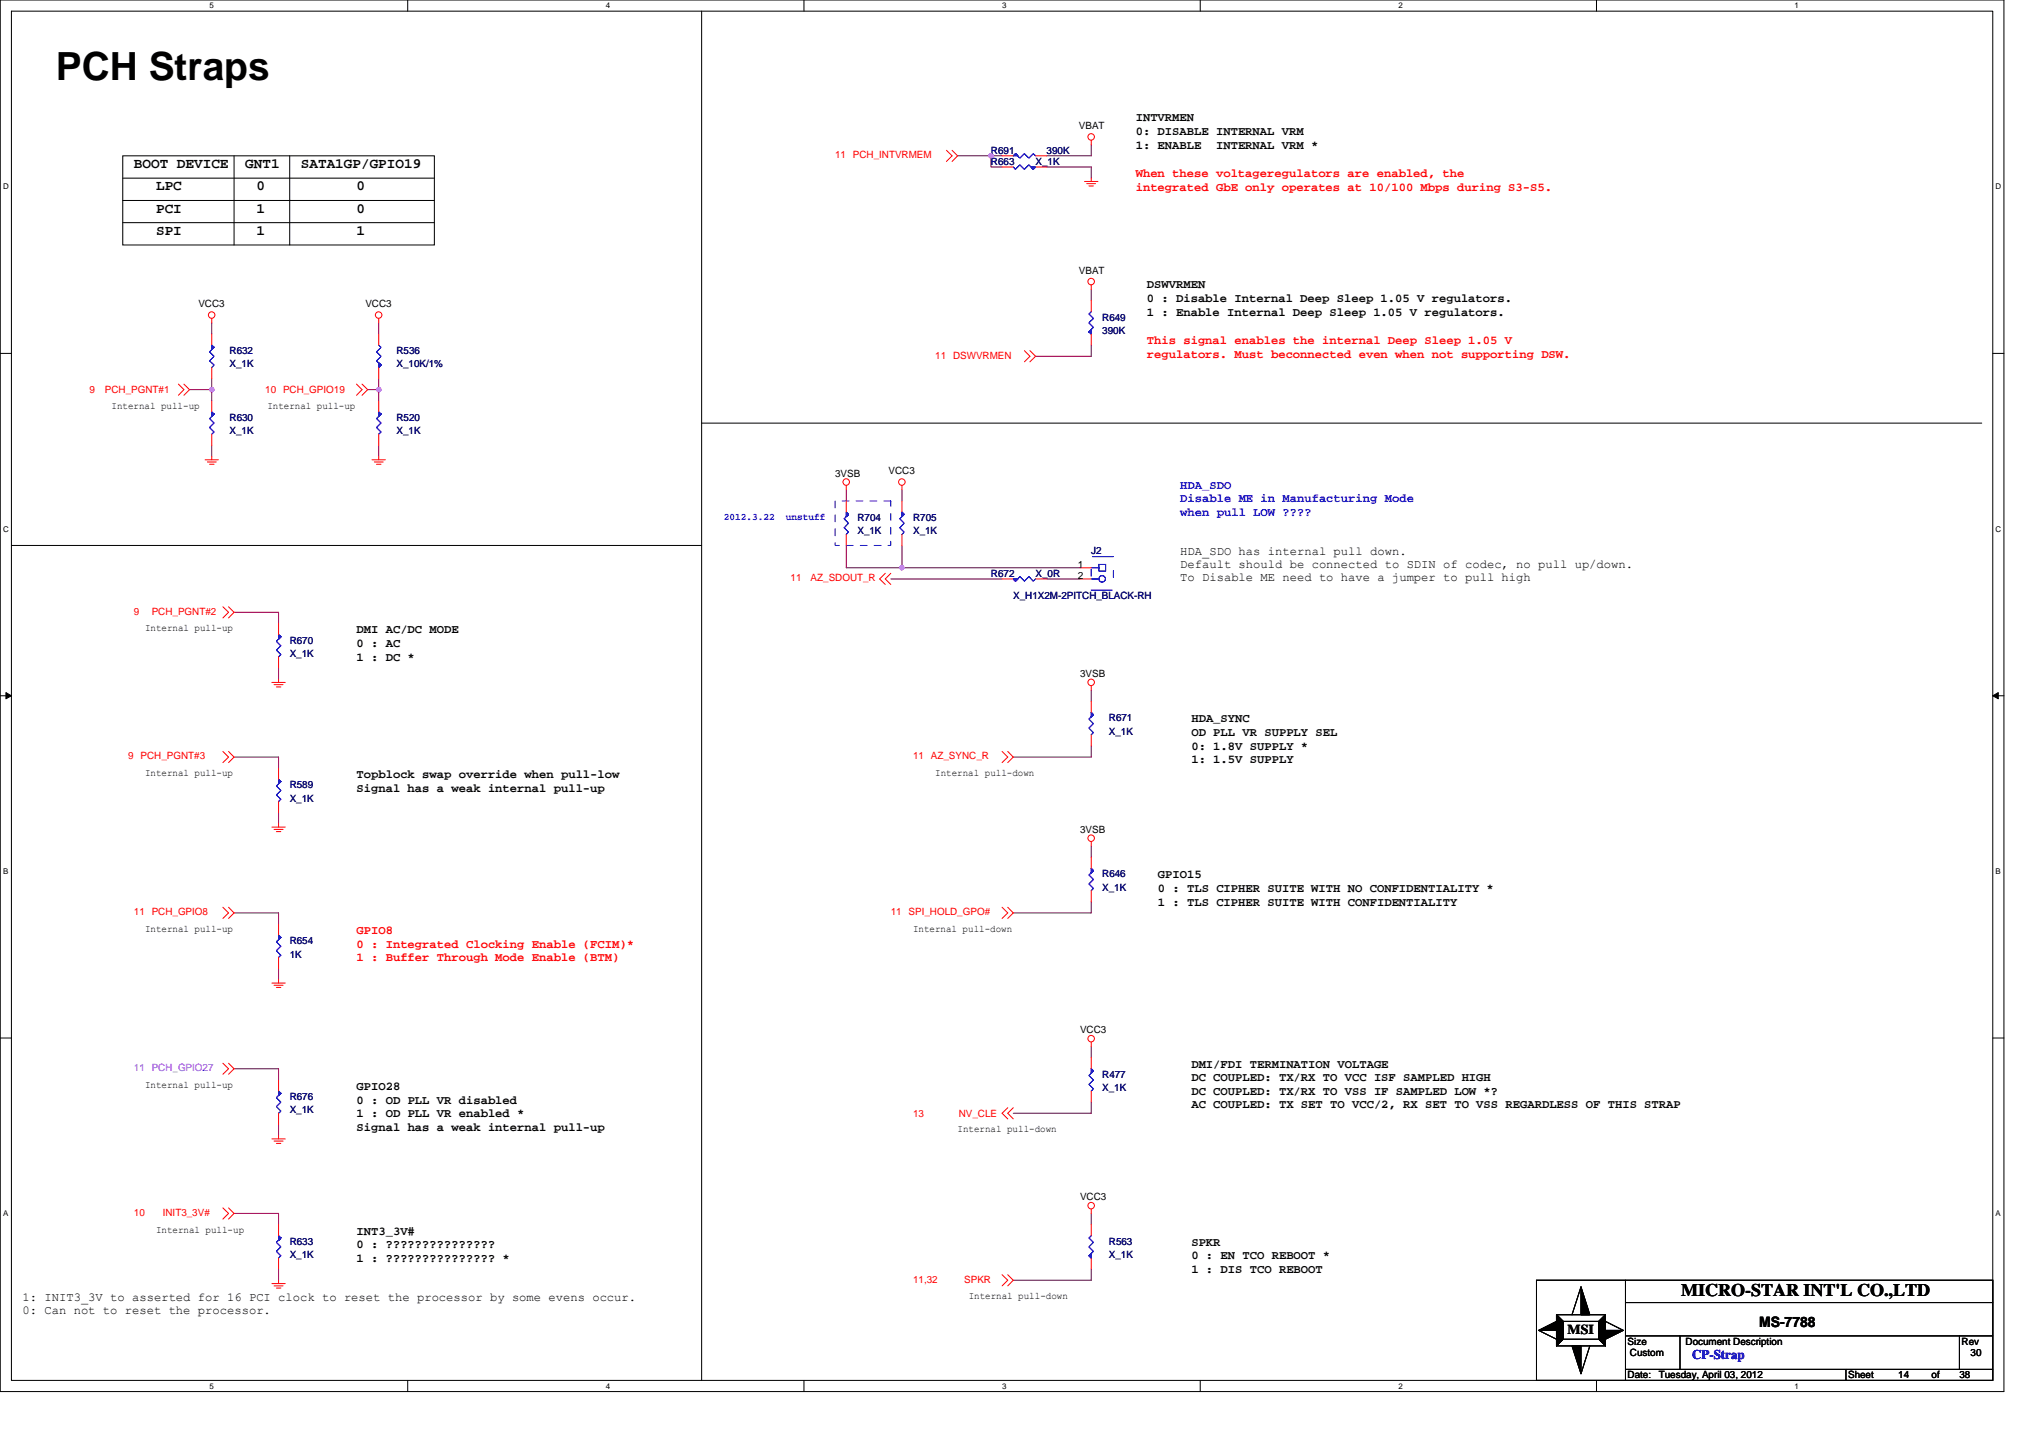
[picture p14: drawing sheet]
<svg xmlns="http://www.w3.org/2000/svg" width="297mm" height="210mm" viewBox="0 0 297 210" stroke-linecap="round" stroke-linejoin="round" font-family="sans-serif">
<defs><g id="words">
<text font-size="5.7" x="8.2" y="11.6">PCH Straps</text>
<text font-size="2.6" x="245.5" y="189.3">MICRO-STAR INT'L CO.,LTD</text>
<g font-size="2.1">
<text x="19.6" y="24.5">BOOT DEVICE</text>
<text x="22.8" y="27.8">LPC</text>
<text x="35.8" y="24.5">GNT1</text>
<text x="37.4" y="27.8">0</text>
<text x="43.9" y="24.5">SATA1GP/GPIO19</text>
<text x="52.1" y="27.8">0</text>
<text x="22.8" y="31">PCI</text>
<text x="22.8" y="34.3">SPI</text>
<text x="37.4" y="34.3">1</text>
<text x="37.4" y="31">1</text>
<text x="52.1" y="31">0</text>
<text x="52.1" y="34.3">1</text>
<text x="256.9" y="193.8">MS-7788</text>
</g>
<text font-size="2" x="228.9" y="194.8">MSI</text>
<text font-size="1.9" fill="#00f" x="247.1" y="198.5">CP-Strap</text>
<g font-size="1.8">
<text x="165.9" y="17.7">INTVRMEN</text>
<text x="165.9" y="19.7">0: DISABLE INTERNAL VRM</text>
<text x="165.9" y="21.7">1: ENABLE</text>
<text x="177.6" y="21.7">INTERNAL VRM *</text>
<text x="167.5" y="42.1">DSWVRMEN</text>
<text x="167.5" y="44.1">0 : Disable Internal Deep Sleep 1.05 V regulators.</text>
<text x="167.5" y="46.1">1 : Enable Internal Deep Sleep 1.05 V regulators.</text>
<text x="172.4" y="81">HDA_SDO has internal pull down.</text>
<text x="172.4" y="82.9">Default should be connected to SDIN of codec, no pull up/down.</text>
<text x="172.4" y="84.8">To Disable ME need to have a jumper to pull high</text>
<text x="52.1" y="92.5">DMI AC/DC MODE</text>
<text x="52.1" y="94.5">0 : AC</text>
<text x="52.1" y="96.5">1 : DC *</text>
<text x="174" y="105.5">HDA_SYNC</text>
<text x="174" y="107.5">OD PLL VR SUPPLY SEL</text>
<text x="52.1" y="113.6">Topblock swap override when pull-low</text>
<text x="174" y="109.5">0: 1.8V SUPPLY *</text>
<text x="174" y="111.5">1: 1.5V SUPPLY</text>
<text x="52.1" y="115.6">Signal has a weak internal pull-up</text>
<text x="169.1" y="128.3">GPIO15</text>
<text x="169.1" y="130.3">0 : TLS CIPHER SUITE WITH NO CONFIDENTIALITY *</text>
<text x="169.1" y="132.2">1 : TLS CIPHER SUITE WITH CONFIDENTIALITY</text>
<text x="174" y="155.9">DMI/FDI TERMINATION VOLTAGE</text>
<text x="52.1" y="159.2">GPIO28</text>
<text x="52.1" y="161.1">0 : OD PLL VR disabled</text>
<text x="174" y="157.9">DC COUPLED: TX/RX TO VCC ISF SAMPLED HIGH</text>
<text x="174" y="159.9">DC COUPLED: TX/RX TO VSS IF SAMPLED LOW *?</text>
<text x="174" y="161.9">AC COUPLED: TX SET TO VCC/2, RX SET TO VSS REGARDLESS OF THIS STRAP</text>
<text x="52.1" y="163.1">1 : OD PLL VR enabled *</text>
<text x="52.1" y="165.1">Signal has a weak internal pull-up</text>
<text x="52.1" y="180.3">INT3_3V#</text>
<text x="52.1" y="182.3">0 : ???????????????</text>
<text x="52.1" y="184.3">1 : ??????????????? *</text>
<text x="174" y="181.9">SPKR</text>
<text x="174" y="183.9">0 : EN TCO REBOOT *</text>
<text x="174" y="185.9">1 : DIS TCO REBOOT</text>
<text x="3.3" y="190">1: INIT3_3V to asserted for 16 PCI clock to reset the processor by some evens occur.</text>
<text x="3.3" y="191.9">0: Can not to reset the processor.</text>
</g>
<g font-size="1.8" fill="#f00">
<text x="165.9" y="25.8">When these voltageregulators are enabled, the</text>
<text x="165.9" y="27.8">integrated GbE only operates at 10/100 Mbps during S3-S5.</text>
<text x="167.5" y="50.2">This signal enables the internal Deep Sleep 1.05 V</text>
<text x="167.5" y="52.2">regulators. Must beconnected even when not supporting DSW.</text>
<text x="52.1" y="136.4">GPIO8</text>
<text x="52.1" y="138.4">0 : Integrated Clocking Enable (FCIM)*</text>
<text x="52.1" y="140.4">1 : Buffer Through Mode Enable (BTM)</text>
</g>
<g font-size="1.8" fill="#00f">
<text x="172.4" y="71.4">HDA_SDO</text>
<text x="172.4" y="73.4">Disable ME in Manufacturing Mode</text>
<text x="172.4" y="75.4">when pull LOW ????</text>
</g>
<g font-size="1.5" fill="#f00">
<text x="122" y="23.1">11 PCH_INTVRMEM</text>
<text x="136.6" y="52.4">11 DSWVRMEN</text>
<text x="13.1" y="57.4">9</text>
<text x="15.3" y="57.4">PCH_PGNT#1</text>
<text x="38.7" y="57.4">10 PCH_GPIO19</text>
<text x="19.6" y="89.7">9</text>
<text x="22.2" y="89.7">PCH_PGNT#2</text>
<text x="115.5" y="84.9">11</text>
<text x="118.4" y="84.9">AZ_SDOUT_R</text>
<text x="18.7" y="110.9">9 PCH_PGNT#3</text>
<text x="133.3" y="110.9">11 AZ_SYNC_R</text>
<text x="19.6" y="133.6">11 PCH_GPIO8</text>
<text x="130.1" y="133.6">11 SPI_HOLD_GPO#</text>
<text x="133.3" y="163.1">13</text>
<text x="140" y="163.1">NV_CLE</text>
<text x="19.6" y="177.5">10</text>
<text x="23.8" y="177.5">INIT3_3V#</text>
<text x="133.3" y="187.3">11,32</text>
<text x="140.8" y="187.3">SPKR</text>
</g>
<g font-size="1.5" fill="#000080">
<text x="144.7" y="22.5">R691</text>
<text x="152.8" y="22.5">390K</text>
<text x="144.7" y="24.1">R663</text>
<text x="151.2" y="24.1">X_1K</text>
<text x="161" y="46.8">R649</text>
<text x="33.5" y="51.7">R632</text>
<text x="33.5" y="53.7">X_1K</text>
<text x="57.9" y="51.7">R536</text>
<text x="57.9" y="53.7">X_10K/1%</text>
<text x="161" y="48.8">390K</text>
<text x="33.5" y="61.5">R630</text>
<text x="33.5" y="63.4">X_1K</text>
<text x="57.9" y="61.5">R520</text>
<text x="57.9" y="63.4">X_1K</text>
<text x="125.2" y="76.1">R704</text>
<text x="133.3" y="76.1">R705</text>
<text x="125.2" y="78">X_1K</text>
<text x="133.3" y="78">X_1K</text>
<text x="159.4" y="81">J2</text>
<text x="144.7" y="84.2">R672</text>
<text x="148" y="87.5">X_H1X2M-2PITCH_BLACK-RH</text>
<text x="151.2" y="84.2">X_0R</text>
<text x="42.3" y="94">R670</text>
<text x="42.3" y="95.9">X_1K</text>
<text x="161.9" y="105.3">R671</text>
<text x="161.9" y="107.3">X_1K</text>
<text x="42.3" y="115.1">R589</text>
<text x="42.3" y="117.1">X_1K</text>
<text x="161" y="128.1">R646</text>
<text x="161" y="130.1">X_1K</text>
<text x="42.3" y="137.9">R654</text>
<text x="42.3" y="139.8">1K</text>
<text x="42.3" y="160.6">R676</text>
<text x="161" y="157.4">R477</text>
<text x="161" y="159.3">X_1K</text>
<text x="42.3" y="162.6">X_1K</text>
<text x="42.3" y="181.8">R633</text>
<text x="42.3" y="183.7">X_1K</text>
<text x="161.9" y="181.8">R563</text>
<text x="161.9" y="183.7">X_1K</text>
</g>
<g font-size="1.5">
<text x="157.6" y="18.9">VBAT</text>
<text x="157.6" y="40">VBAT</text>
<text x="29" y="44.9">VCC3</text>
<text x="53.4" y="44.9">VCC3</text>
<text x="16.3" y="59.7">Internal pull-up</text>
<text x="39" y="59.7">Internal pull-up</text>
<text x="122" y="69.6">3VSB</text>
<text x="129.8" y="69.3">VCC3</text>
<text x="157.4" y="82.9">1</text>
<text x="157.4" y="84.5">2</text>
<text x="21.2" y="92.2">Internal pull-up</text>
<text x="157.7" y="98.8">3VSB</text>
<text x="21.2" y="113.3">Internal pull-up</text>
<text x="136.6" y="113.3">Internal pull-down</text>
<text x="157.7" y="121.6">3VSB</text>
<text x="21.2" y="136.1">Internal pull-up</text>
<text x="133.3" y="136.1">Internal pull-down</text>
<text x="157.7" y="150.9">VCC3</text>
<text x="21.2" y="158.9">Internal pull-up</text>
<text x="139.8" y="165.4">Internal pull-down</text>
<text x="22.8" y="180">Internal pull-up</text>
<text x="157.7" y="175.3">VCC3</text>
<text x="141.5" y="189.7">Internal pull-down</text>
<text x="237.7" y="196.4">Size</text>
<text x="246.2" y="196.4">Document Description</text>
<text x="286.5" y="196.4">Rev</text>
<text x="237.7" y="201.3">Date:</text>
<text x="238" y="198">Custom</text>
<text x="242.2" y="201.3">Tuesday, April 03, 2012</text>
<text x="269.9" y="201.3">Sheet</text>
<text x="277.2" y="201.3">14</text>
<text x="282.1" y="201.3">of</text>
<text x="286.1" y="201.3">38</text>
<text x="287.8" y="198">30</text>
</g>
<g font-size="1.5" fill="#00f">
<text x="105.7" y="76">2012.3.22</text>
<text x="114.8" y="76">unstuff</text>
</g>
<text font-size="1.5" fill="#8000ff" x="19.6" y="156.4">11 PCH_GPIO27</text>
<g font-size="1.2">
<text x="30.6" y="1.2">5</text>
<text x="88.5" y="1.2">4</text>
<text x="146.3" y="1.2">3</text>
<text x="204.2" y="1.2">2</text>
<text x="262.1" y="1.2">1</text>
<text x=".5" y="27.6">D</text>
<text x="291.4" y="27.6">D</text>
<text x=".5" y="77.6">C</text>
<text x="291.4" y="77.6">C</text>
<text x=".5" y="127.6">B</text>
<text x="291.4" y="127.6">B</text>
<text x=".5" y="177.6">A</text>
<text x="291.4" y="177.6">A</text>
<text x="30.6" y="202.8">5</text>
<text x="88.5" y="202.8">4</text>
<text x="146.3" y="202.8">3</text>
<text x="204.2" y="202.8">2</text>
<text x="262.1" y="202.8">1</text>
</g>
</g></defs>
<path d="M0 0h292.6v203.2h-292.6zM1.7 1.6h289.3v200h-289.3z" fill="none" stroke="#000" stroke-width=".15"/>
<g fill="#fff">
<path d="M30.6 .2h.6v1.3h-.6z"/>
<path d="M30.6 201.8h.6v1.3h-.6z"/>
</g>
<path d="M59.5 0v1.6M59.5 201.6v1.6" fill="none" stroke="#000" stroke-width=".15"/>
<g fill="#fff">
<path d="M88.5 .2h.6v1.3h-.6z"/>
<path d="M88.5 201.8h.6v1.3h-.6z"/>
</g>
<path d="M117.4 0v1.6M117.4 201.6v1.6" fill="none" stroke="#000" stroke-width=".15"/>
<g fill="#fff">
<path d="M146.3 .2h.7v1.3h-.7z"/>
<path d="M146.3 201.8h.7v1.3h-.7z"/>
</g>
<path d="M175.3 0v1.6M175.3 201.6v1.6" fill="none" stroke="#000" stroke-width=".15"/>
<g fill="#fff">
<path d="M204.2 .2h.6v1.3h-.6z"/>
<path d="M204.2 201.8h.6v1.3h-.6z"/>
</g>
<path d="M233.1 0v1.6M233.1 201.6v1.6" fill="none" stroke="#000" stroke-width=".15"/>
<g fill="#fff">
<path d="M262.1 .2h.6v1.3h-.6z"/>
<path d="M262.1 201.8h.6v1.3h-.6z"/>
<path d="M.5 26.6h.8v1.3h-.8z"/>
<path d="M291.4 26.6h.9v1.3h-.9z"/>
<path d="M.5 76.6h.8v1.3h-.8z"/>
<path d="M291.4 76.6h.9v1.3h-.9z"/>
</g>
<path d="M0 51.6h1.7M291 51.6h1.6" fill="none" stroke="#000" stroke-width=".15"/>
<g fill="#fff">
<path d="M.5 126.6h.7v1.3h-.7z"/>
<path d="M291.4 126.6h.8v1.3h-.8z"/>
</g>
<path d="M0 101.6h1.7M291 101.6h1.6" fill="none" stroke="#000" stroke-width=".15"/>
<path d="M.9 101.1l.8 .5-.8 .4zM291 101.6l.8-.5v.9z" fill="#000" stroke="#000" stroke-width=".15"/>
<g fill="#fff">
<path d="M.5 176.6h.7v1.2h-.7z"/>
<path d="M291.4 176.6h.8v1.2h-.8z"/>
</g>
<g fill="none" stroke="#000" stroke-width=".15">
<path d="M102.5 1.6v200M17.9 26h45.5M17.9 29.3h45.5M17.9 32.5h45.5M17.9 22.8h45.5v13h-45.5zM34.2 22.8v13M42.3 22.8v13M1.7 79.7h100.8M102.5 61.8h186.9M0 151.6h1.7M291 151.6h1.6M224.4 186.9h66.6v14.7h-66.6z"/>
<path d="M224.7 194.3l2.6 1.3M227.3 192h7.2v4.5h-7.2zM227.3 192l1 1M228.3 193h5.2v2.6h-5.2zM228.3 195.6l-1 .9M230.9 187.9l-1.3 4.1M232.2 196.5l-1.3 4.1M233.5 195.6l1 .9M234.5 192l-1 1M234.5 193l2.6 1.3M237.4 190.2h53.6M237.4 186.9v14.7"/>
<path d="M237.4 200h53.6M237.4 195.1h53.6M245.3 195.1v4.9M269.6 200v1.6M286.1 195.1v4.9"/>
</g>
<g fill="none" stroke="#800040" stroke-width=".15">
<path d="M139.8 22.8h4.9v1.6h1.6M144.7 22.8h1.6M152.8 24.4h6.6v1.6M159.4 21.1v1.7h-6.6M27.7 56.9h3.2M30.9 56.9v1.6M30.9 55.3v1.6M30.9 47.1v1.7M53.7 56.9h1.6M55.3 47.1v1.7M55.3 56.9v1.6M55.3 55.3v1.6"/>
<path d="M159.4 50.4v1.6h-8.2M159.4 42.3v1.6M30.9 65v1.7M55.3 65v1.7M123.6 79.7v3.2h8.1M123.6 71.5v1.7M131.7 79.7v3.2M131.7 71.5v1.7M34.2 89.4h6.5v1.6M40.7 97.5v1.7M130.1 84.5h16.2M131.7 82.9h26"/>
<path d="M152.8 84.5h4.9M34.2 110.6h6.5v1.6M40.7 118.7v1.6M159.4 108.9v1.7h-11.4M159.4 100.8v1.6M34.2 133.3h6.5v1.6M159.4 131.7v1.6h-11.4M159.4 123.5v1.7M34.2 156.1h6.5v1.6M40.7 141.4v1.7M159.4 152.8v1.6M34.2 177.2h6.5v1.6"/>
<path d="M40.7 164.2v1.6M159.4 160.9v1.7h-11.4M159.4 177.2v1.6M40.7 185.3v1.6M159.4 185.3v1.6h-11.4"/>
</g>
<g fill="#f0f" stroke="#f0f" stroke-width=".15">
<circle cx="55.3" cy="56.9" r=".32"/>
<circle cx="30.9" cy="56.9" r=".32"/>
<circle cx="144.7" cy="22.8" r=".32"/>
<circle cx="131.7" cy="82.9" r=".31"/>
</g>
<g fill="none" stroke="#f00" stroke-width=".15">
<path d="M138.2 21.9l.8 .9-.8 .8M139 21.9l.8 .9-.8 .8M146.3 22.8h1.7M146.3 24.4h1.7M151.2 22.8h1.6M151.2 24.4h1.6M158.4 26.5h1.9M158.7 26.8h1.3M159 27.2h.7M159.4 26v.5M159.4 20.5v.6M26.1 56.1l.8 .8-.8 .8"/>
<path d="M26.9 56.1l.8 .8-.8 .8M30.9 46.5v.6M30.9 48.8v1.6M30.9 53.7v1.6M30.9 58.5v1.7M52.1 56.1l.8 .8-.8 .8M52.9 56.1l.8 .8-.8 .8M55.3 46.5v.6M55.3 48.8v1.6M55.3 53.7v1.6M55.3 58.5v1.7M149.6 51.2l.8 .8-.8 .8"/>
<path d="M150.4 51.2l.8 .8-.8 .8M159.4 41.6v.7M159.4 43.9v1.6M159.4 48.8v1.6M29.9 67.1h2M30.3 67.5h1.3M30.6 67.8h.7M30.9 66.7v.4M30.9 63.4v1.6M54.3 67.1h2M54.7 67.5h1.3M55 67.8h.6"/>
<path d="M55.3 66.7v.4M55.3 63.4v1.6M123.6 70.9v.6M123.6 73.2v1.6M123.6 78v1.7M131.7 70.9v.6M131.7 73.2v1.6M131.7 78v1.7M32.6 88.6l.8 .8-.8 .8M33.4 88.6l.8 .8-.8 .8M39.7 99.7h2M40 100h1.3"/>
<path d="M40.7 99.2v.5M40.7 91v1.7M40.7 95.9v1.6M129.3 83.7l-.8 .8 .8 .8M130.1 83.7l-.8 .8 .8 .8M146.3 84.5h1.7M151.2 84.5h1.6M157.7 82.9h1.7M157.7 84.5h1.7M32.6 109.7l.8 .9-.8 .8M33.4 109.7l.8 .9-.8 .8M40.4 100.3h.6"/>
<path d="M40.7 112.2v1.6M40.7 117.1v1.6M146.3 109.7l.9 .9-.9 .8M147.2 109.7l.8 .9-.8 .8M159.4 100.1v.7M159.4 102.4v1.6M159.4 107.3v1.6M32.6 132.5l.8 .8-.8 .8M33.4 132.5l.8 .8-.8 .8M39.7 120.8h2M40 121.1h1.3M40.4 121.4h.6"/>
<path d="M40.7 120.3v.5M40.7 134.9v1.6M40.7 139.8v1.6M146.3 132.5l.9 .8-.9 .8M147.2 132.5l.8 .8-.8 .8M159.4 122.9v.6M159.4 125.2v1.6M159.4 130v1.7M32.6 155.3l.8 .8-.8 .8M33.4 155.3l.8 .8-.8 .8M39.7 143.6h2M40 143.9h1.3"/>
<path d="M40.4 144.2h.6M40.7 143.1v.5M40.7 157.7v1.6M159.4 152.2v.6M159.4 154.4v1.7M159.4 159.3v1.6M32.6 176.4l.8 .8-.8 .8M33.4 176.4l.8 .8-.8 .8M39.7 166.3h2M40 166.6h1.3M40.4 167h.6M40.7 165.8v.5"/>
<path d="M40.7 162.6v1.6M40.7 178.8v1.6M147.2 161.8l-.9 .8 .9 .8M148 161.8l-.8 .8 .8 .8M159.4 176.6v.6M159.4 178.8v1.6M39.7 187.4h2M40 187.8h1.3M40.4 188.1h.6M40.7 186.9v.5M40.7 183.7v1.6M146.3 186.1l.9 .8-.9 .9"/>
<path d="M147.2 186.1l.8 .8-.8 .9M159.4 183.7v1.6"/>
<circle cx="159.3" cy="20" r=".48"/>
<circle cx="30.9" cy="46" r=".48"/>
<circle cx="55.3" cy="46" r=".48"/>
<circle cx="159.3" cy="41.1" r=".48"/>
<circle cx="123.6" cy="70.4" r=".48"/>
<circle cx="131.7" cy="70.4" r=".48"/>
<circle cx="159.3" cy="99.6" r=".48"/>
<circle cx="159.3" cy="122.4" r=".48"/>
<circle cx="159.3" cy="151.7" r=".48"/>
<circle cx="159.3" cy="176.1" r=".48"/>
</g>
<g fill="#000" stroke="#000" stroke-width=".15">
<path d="M224.7 194.3l2.6-1.3v1.3zM230.9 187.9l1.3 4.1h-1.3zM234.5 194.3h2.6l-2.6 1.3zM229.6 196.5h1.3v4.1z"/>
<path d="M227.3 192l1 1v2.6l-1 .9z" fill-rule="evenodd"/>
<path d="M227.3 192l1 1v2.6l-1 .9z" fill-rule="evenodd"/>
<path d="M227.3 192l1 1v2.6l-1 .9z" fill-rule="evenodd"/>
<path d="M234.5 192v4.5l-1-.9v-2.6z" fill-rule="evenodd"/>
<path d="M234.5 192v4.5l-1-.9v-2.6z" fill-rule="evenodd"/>
<path d="M234.5 192v4.5l-1-.9v-2.6z" fill-rule="evenodd"/>
</g>
<path d="M122 73.2h8.1v6.5h-8.1z" fill="none" stroke="#00f" stroke-width=".15" stroke-dasharray="1 1 1 1 1 1 1 1"/>
<g fill="none" stroke="#00f" stroke-width=".15">
<path d="M148 22.8l.3-.4 .6 .7 .7-.7 .7 .7 .6-.7 .3 .4M148 24.4l.3 .3 .6-.6 .7 .6 .7-.6 .6 .6 .3-.3M30.9 50.4l.4 .3-.7 .7 .7 .6-.7 .7 .7 .6-.4 .4M55.3 50.4l.3 .3-.6 .7 .6 .6-.6 .7 .6 .6-.3 .4M159.4 45.5l-.4 .3 .7 .7-.7 .6 .7 .7-.7 .7 .4 .3M30.9 60.2l.4 .3-.7 .6 .7 .7-.7 .6 .7 .7-.4 .3M55.3 60.2l.3 .3-.6 .6 .6 .7-.6 .6 .6 .7-.3 .3M123.6 74.8l.3 .3-.6 .7 .6 .6-.6 .7 .6 .6-.3 .3M131.7 74.8l.3 .3-.6 .7 .6 .6-.6 .7 .6 .6-.3 .3M40.7 92.7l.3 .3-.6 .6 .6 .7-.6 .6 .6 .7-.3 .3M148 84.5l.3 .4 .6-.7 .7 .7 .7-.7 .6 .7 .3-.4M159.4 84.5h1.1"/>
<path d="M159.4 82.9h1.1M160.5 82.4h1v1h-1zM40.7 113.8l.3 .3-.6 .7 .6 .6-.6 .7 .6 .6-.3 .4M159.4 104l.3 .4-.7 .6 .7 .7-.7 .6 .7 .7-.3 .3M40.7 136.5l.3 .4-.6 .6 .6 .7-.6 .6 .6 .7-.3 .3M159.4 126.8l.3 .3-.7 .7 .7 .6-.7 .7 .7 .6-.3 .3M40.7 159.3l.3 .3-.6 .7 .6 .6-.6 .7 .6 .6-.3 .4M159.4 156.1l.3 .3-.7 .6 .7 .7-.7 .6 .7 .7-.3 .3M40.7 180.4l.3 .4-.6 .6 .6 .7-.6 .6 .6 .7-.3 .3M159.4 180.4l-.4 .4 .7 .6-.7 .7 .7 .6-.7 .7 .4 .3"/>
<circle cx="161" cy="84.5" r=".48"/>
</g>
<g fill="#00f" stroke="#00f" stroke-width=".15">
<path d="M123.6 74.8l.3 .3-.3 .3 .3-.3-.3 .3z" fill-rule="evenodd"/>
<path d="M123.6 74.8l.3 .3-.3 .3 .3-.3-.3 .3z" fill-rule="evenodd"/>
<path d="M40.7 92.7l.3 .3-.3 .3 .3-.3-.3 .3z" fill-rule="evenodd"/>
<path d="M40.7 92.7l.3 .3-.3 .3 .3-.3-.3 .3z" fill-rule="evenodd"/>
<path d="M159.4 104l.3 .4-.3 .3 .3-.3-.3 .3z" fill-rule="evenodd"/>
<path d="M159.4 104l.3 .4-.3 .3 .3-.3-.3 .3z" fill-rule="evenodd"/>
<path d="M40.7 180.4l.3 .4-.3 .3 .3-.3-.3 .3z" fill-rule="evenodd"/>
<path d="M40.7 180.4l.3 .4-.3 .3 .3-.3-.3 .3z" fill-rule="evenodd"/>
<path d="M40.7 113.8l.3 .3-.3 .3 .3-.3-.3 .3z" fill-rule="evenodd"/>
<path d="M40.7 113.8l.3 .3-.3 .3 .3-.3-.3 .3z" fill-rule="evenodd"/>
<path d="M131.7 74.8l.3 .3-.3 .3 .3-.3-.3 .3z" fill-rule="evenodd"/>
<path d="M131.7 74.8l.3 .3-.3 .3 .3-.3-.3 .3z" fill-rule="evenodd"/>
<path d="M148 22.8l.3-.4 .3 .4-.3-.4 .3 .4z" fill-rule="evenodd"/>
<path d="M148 22.8l.3-.4 .3 .4-.3-.4 .3 .4z" fill-rule="evenodd"/>
<path d="M150.6 24.4h.6l-.3 .3z" fill-rule="evenodd"/>
<path d="M150.6 24.4h.6l-.3 .3z" fill-rule="evenodd"/>
<path d="M159 48.5l.4-.4v.7l-.4-.3 .4-.4z" fill-rule="evenodd"/>
<path d="M159 48.5l.4-.4v.7l-.4-.3 .4-.4z" fill-rule="evenodd"/>
<path d="M40.7 136.5l.3 .4-.3 .3 .3-.3-.3 .3z" fill-rule="evenodd"/>
<path d="M40.7 136.5l.3 .4-.3 .3 .3-.3-.3 .3z" fill-rule="evenodd"/>
<path d="M30.9 50.4l.4 .3-.4 .4 .4-.4-.4 .4z" fill-rule="evenodd"/>
<path d="M30.9 50.4l.4 .3-.4 .4 .4-.4-.4 .4z" fill-rule="evenodd"/>
<path d="M148 84.5h.6l-.3 .4 .3-.4-.3 .4z" fill-rule="evenodd"/>
<path d="M148 84.5h.6l-.3 .4 .3-.4-.3 .4z" fill-rule="evenodd"/>
<path d="M159 183.4l.4-.4v.7l-.4-.3 .4-.4z" fill-rule="evenodd"/>
<path d="M159 183.4l.4-.4v.7l-.4-.3 .4-.4z" fill-rule="evenodd"/>
<path d="M40.7 159.3l.3 .3-.3 .4 .3-.4-.3 .4z" fill-rule="evenodd"/>
<path d="M40.7 159.3l.3 .3-.3 .4 .3-.4-.3 .4z" fill-rule="evenodd"/>
<path d="M55.3 53l.3 .3-.3 .4v-.7l.3 .3z" fill-rule="evenodd"/>
<path d="M55.3 53l.3 .3-.3 .4v-.7l.3 .3z" fill-rule="evenodd"/>
<path d="M159.4 126.8l.3 .3-.3 .3 .3-.3-.3 .3z" fill-rule="evenodd"/>
<path d="M159.4 126.8l.3 .3-.3 .3 .3-.3-.3 .3z" fill-rule="evenodd"/>
<path d="M30.9 60.2l.4 .3-.4 .3 .4-.3-.4 .3z" fill-rule="evenodd"/>
<path d="M30.9 60.2l.4 .3-.4 .3 .4-.3-.4 .3z" fill-rule="evenodd"/>
<path d="M159.4 156.1l.3 .3-.3 .3 .3-.3-.3 .3z" fill-rule="evenodd"/>
<path d="M159.4 156.1l.3 .3-.3 .3 .3-.3-.3 .3z" fill-rule="evenodd"/>
<path d="M55.3 60.2l.3 .3-.3 .3 .3-.3-.3 .3z" fill-rule="evenodd"/>
<path d="M55.3 60.2l.3 .3-.3 .3 .3-.3-.3 .3z" fill-rule="evenodd"/>
</g>
<path d="M159.4 81.3h3.2v4.9h-3.2z" fill="none" stroke="#fff" stroke-width=".15" stroke-dasharray="3 2 1 2"/>
<path d="M159.4 81.3h3.2v4.9h-3.2z" fill="none" stroke="#00f" stroke-width=".15" stroke-dasharray="3 2 1 2"/>
<use href="#words"/>
</svg>
